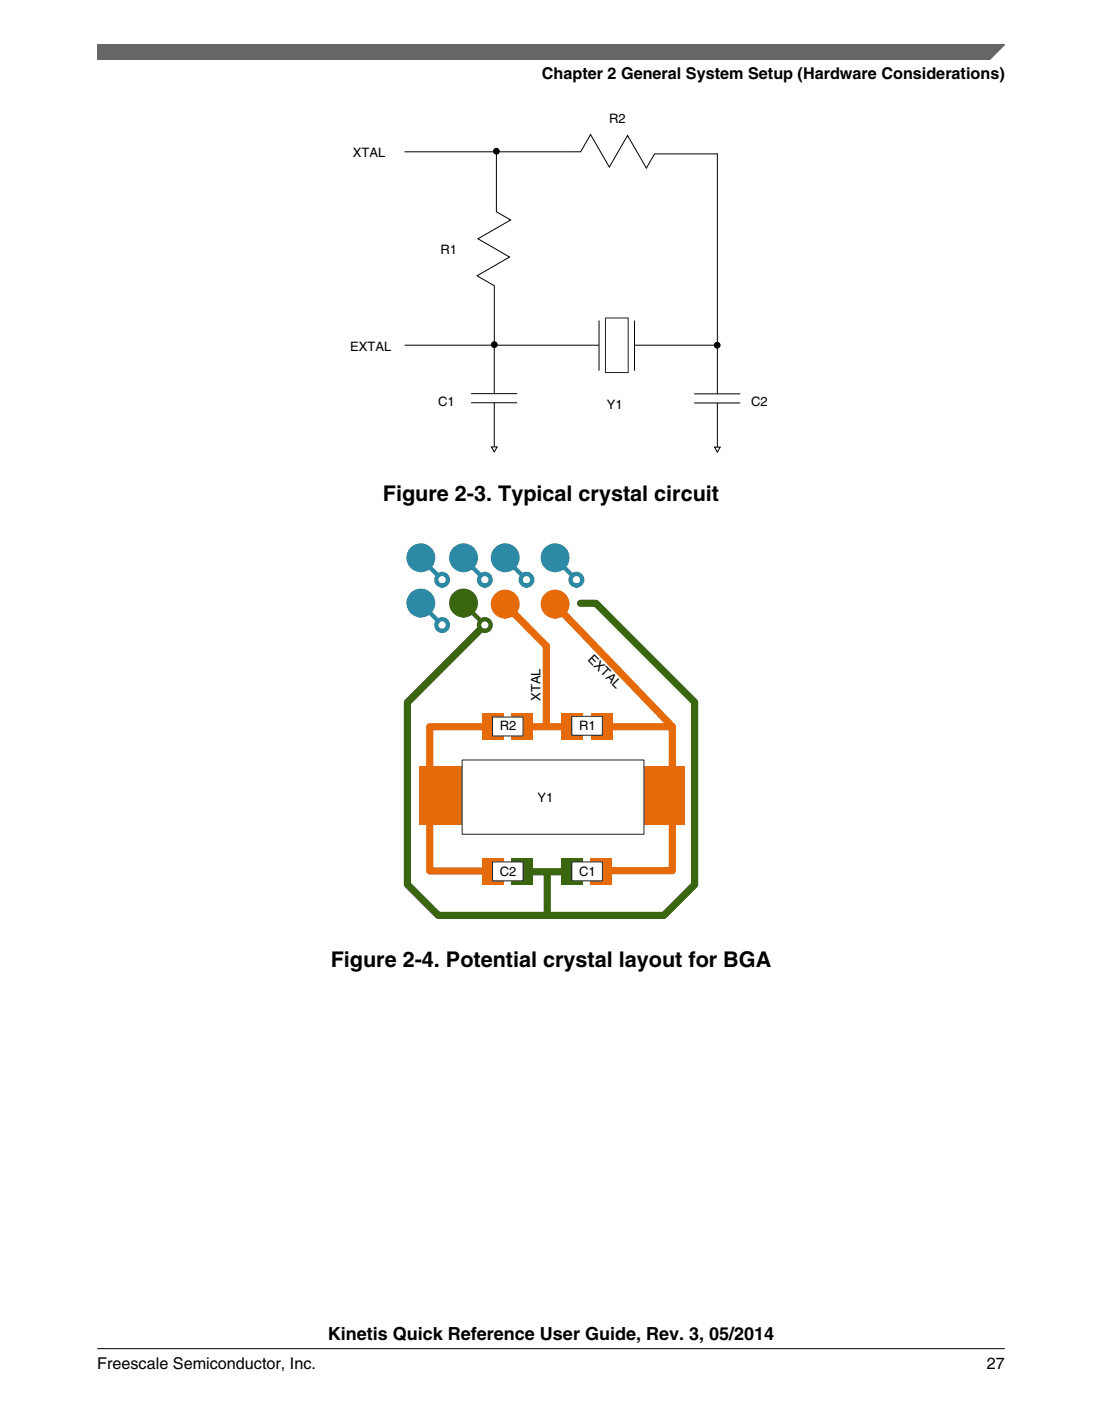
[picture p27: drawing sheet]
<svg xmlns="http://www.w3.org/2000/svg" width="216mm" height="274mm" viewBox="0 0 216 274" stroke-linecap="round" stroke-linejoin="round" font-family="sans-serif">
<defs><g id="words">
<g font-size="4.2">
<text x="75" y="98.1">Figure 2-3. Typical crystal circuit</text>
<text x="64.8" y="189.4">Figure 2-4. Potential crystal layout for BGA</text>
</g>
<text font-size="3.5" x="64.2" y="262.3">Kinetis Quick Reference User Guide, Rev. 3, 05/2014</text>
<g font-size="3.2">
<text x="106.2" y="15.5">Chapter 2 General System Setup (Hardware Considerations)</text>
<text x="19.1" y="268">Freescale Semiconductor, Inc.</text>
<text x="193.3" y="268">27</text>
</g>
<g font-size="2.5">
<text x="119.4" y="24.1">R2</text>
<text x="69.1" y="30.7">XTAL</text>
<text x="86.3" y="49.6">R1</text>
<text x="68.6" y="68.7">EXTAL</text>
<text x="85.8" y="79.5">C1</text>
<text x="118.9" y="80">Y1</text>
<text x="147.1" y="79.5">C2</text>
<text x="115" y="129.2" transform="rotate(45 115 129.2)">EXTAL</text>
<text x="105.9" y="137.2" transform="rotate(-90 105.9 137.2)">XTAL</text>
<text x="97.9" y="143">R2</text>
<text x="113.5" y="143">R1</text>
<text x="105.3" y="157.1">Y1</text>
<text x="97.9" y="171.5">C2</text>
<text x="113.5" y="171.5">C1</text>
</g>
</g></defs>
<path d="M79.3 29.7h34.5l1.9-3.4 3.7 6.4 3.5-6.2 3.7 6.4 1.6-2.8h12.4M97.3 29.6v11.9l2.7 1.6-6.4 3.7 6.2 3.5-6.3 3.7 3.3 2v11.5M140.5 30v37.7M79.3 67.6h38" fill="none" stroke="#000" stroke-width=".2"/>
<g fill="#000" stroke="#000" stroke-width=".2">
<circle cx="97.3" cy="29.6" r=".56"/>
<circle cx="96.8" cy="67.5" r=".56"/>
</g>
<path d="M118.6 62.3h4.5v10.6h-4.5z" fill="#fff"/>
<path d="M118.6 62.3h4.5v10.6h-4.5z" fill="none" stroke="#242323" stroke-width=".2"/>
<path d="M92.3 77.1h9M92.3 78.9h9M96.8 67.5v9.6M96.8 78.9v9.6M117.4 62.8v9.8M124.3 67.6h16.2M124.3 62.8v9.8" fill="none" stroke="#000" stroke-width=".2"/>
<circle cx="140.5" cy="67.6" r=".56" fill="#000" stroke="#000" stroke-width=".2"/>
<path d="M96.3 87.5h1.1l-.6 1z" fill-rule="evenodd" fill="#fff" stroke="#000" stroke-width=".2"/>
<path d="M136 77.1h9M136 78.9h9M140.5 67.5v9.7M140.5 78.9v9.7" fill="none" stroke="#000" stroke-width=".2"/>
<path d="M140 87.5h1.1l-.6 1z" fill-rule="evenodd" fill="#fff" stroke="#000" stroke-width=".2"/>
<path d="M109.9 168h4.2v5.3h-4.2z" fill="#3a660f"/>
<path d="M115.7 168h4.2v5.3h-4.2z" fill="#e66a08"/>
<path d="M100.3 168h4.1v5.3h-4.1z" fill="#3a660f"/>
<g fill="#e66a08">
<path d="M94.5 168h4.1v5.3h-4.1z"/>
<path d="M125.5 150.1h8.6v11.4h-8.6z"/>
<path d="M82.1 150.1h8.6v11.4h-8.6z"/>
<path d="M115.8 139.6h4.2v5.3h-4.2z"/>
<path d="M110 139.6h4.2v5.3h-4.2z"/>
<path d="M100.3 139.6h4.1v5.3h-4.1z"/>
<path d="M94.5 139.6h4.1v5.3h-4.1z"/>
</g>
<path d="M90.5 148.8h35.7v14.5h-35.7z" fill="#fff"/>
<path d="M90.5 148.8h35.7v14.5h-35.7z" fill="none" stroke="#242323" stroke-width=".2"/>
<path d="M112 140.3h6v3.7h-6z" fill="#fff"/>
<path d="M112 140.3h6v3.7h-6z" fill="none" stroke="#242323" stroke-width=".2"/>
<path d="M96.5 140.4h6v3.7h-6z" fill="#fff"/>
<path d="M96.5 140.4h6v3.7h-6z" fill="none" stroke="#242323" stroke-width=".2"/>
<path d="M112 168.8h6v3.7h-6z" fill="#fff"/>
<path d="M112 168.8h6v3.7h-6z" fill="none" stroke="#242323" stroke-width=".2"/>
<path d="M96.5 168.8h6v3.7h-6z" fill="#fff"/>
<path d="M96.5 168.8h6v3.7h-6z" fill="none" stroke="#242323" stroke-width=".2"/>
<path d="M103 142.3h8.5" fill="none" stroke="#e66a08" stroke-width="1.4" stroke-linecap="butt"/>
<path d="M110.2 119.9l21.5 22.4M107 126.5v15.6M95.4 142.3h-11.2v28.2h11.3M118.8 142.3h12.9v28.2h-12.7" fill="none" stroke="#e66a08" stroke-width="1.4"/>
<path d="M103.1 170.7h8.3M107.2 170.5v8.4" fill="none" stroke="#3a660f" stroke-width="1.4" stroke-linecap="butt"/>
<path d="M113.7 118.1h3l19.4 19.4v35.7l-6 6h-44.2l-6.1-6v-35.7l14.1-14" fill="none" stroke="#3a660f" stroke-width="1.4"/>
<circle cx="95" cy="122.4" r="1.14" fill="none" stroke="#3a660f" stroke-width=".85"/>
<circle cx="90.8" cy="118.1" r="2.41" fill="#3a660f"/>
<circle cx="90.8" cy="118.1" r="2.41" fill="none" stroke="#3a660f" stroke-width=".85"/>
<path d="M90.8 118.2l3.6 3.6" fill="none" stroke="#3a660f" stroke-width=".85" stroke-linecap="butt"/>
<circle cx="86.6" cy="113.5" r="1.14" fill="none" stroke="#2d8aa7" stroke-width=".85"/>
<circle cx="82.4" cy="109.2" r="2.41" fill="#2d8aa7"/>
<circle cx="82.4" cy="109.2" r="2.41" fill="none" stroke="#2d8aa7" stroke-width=".85"/>
<path d="M82.4 109.3l3.6 3.6z" fill="#2d8aa7"/>
<path d="M82.4 109.3l3.6 3.6" fill="none" stroke="#2d8aa7" stroke-width=".85" stroke-linecap="butt"/>
<circle cx="86.6" cy="122.4" r="1.14" fill="none" stroke="#2d8aa7" stroke-width=".85"/>
<circle cx="82.4" cy="118.1" r="2.41" fill="#2d8aa7"/>
<circle cx="82.4" cy="118.1" r="2.41" fill="none" stroke="#2d8aa7" stroke-width=".85"/>
<path d="M82.4 118.2l3.6 3.6z" fill="#2d8aa7"/>
<path d="M82.4 118.2l3.6 3.6" fill="none" stroke="#2d8aa7" stroke-width=".85" stroke-linecap="butt"/>
<circle cx="95" cy="113.5" r="1.14" fill="none" stroke="#2d8aa7" stroke-width=".85"/>
<circle cx="90.8" cy="109.2" r="2.41" fill="#2d8aa7"/>
<circle cx="90.8" cy="109.2" r="2.41" fill="none" stroke="#2d8aa7" stroke-width=".85"/>
<path d="M90.8 109.3l3.6 3.6z" fill="#2d8aa7"/>
<path d="M90.8 109.3l3.6 3.6" fill="none" stroke="#2d8aa7" stroke-width=".85" stroke-linecap="butt"/>
<circle cx="103.1" cy="113.5" r="1.14" fill="none" stroke="#2d8aa7" stroke-width=".85"/>
<circle cx="99" cy="109.2" r="2.41" fill="#2d8aa7"/>
<circle cx="99" cy="109.2" r="2.41" fill="none" stroke="#2d8aa7" stroke-width=".85"/>
<path d="M99 109.3l3.6 3.6z" fill="#2d8aa7"/>
<path d="M99 109.3l3.6 3.6" fill="none" stroke="#2d8aa7" stroke-width=".85" stroke-linecap="butt"/>
<circle cx="112.9" cy="113.5" r="1.14" fill="none" stroke="#2d8aa7" stroke-width=".85"/>
<circle cx="108.8" cy="109.2" r="2.41" fill="#2d8aa7"/>
<circle cx="108.8" cy="109.2" r="2.41" fill="none" stroke="#2d8aa7" stroke-width=".85"/>
<path d="M108.7 109.3l3.7 3.6z" fill="#2d8aa7"/>
<path d="M108.7 109.3l3.7 3.6" fill="none" stroke="#2d8aa7" stroke-width=".85" stroke-linecap="butt"/>
<circle cx="99" cy="118.3" r="2.41" fill="#e66a08"/>
<circle cx="99" cy="118.3" r="2.41" fill="none" stroke="#e66a08" stroke-width=".85"/>
<circle cx="108.8" cy="118.3" r="2.41" fill="#e66a08"/>
<circle cx="108.8" cy="118.3" r="2.41" fill="none" stroke="#e66a08" stroke-width=".85"/>
<path d="M99.7 119.1l7.4 7.4" fill="none" stroke="#e66a08" stroke-width="1.4"/>
<path d="M19 8.7h177.8l-5.6 3h-172.2z" fill="#666"/>
<path d="M19 11.7v-3h177.8l-3 3" fill="none" stroke="#666" stroke-width=".28"/>
<path d="M19 264.1h177.8" fill="none" stroke="#000" stroke-width=".2"/>
<use href="#words"/>
</svg>
